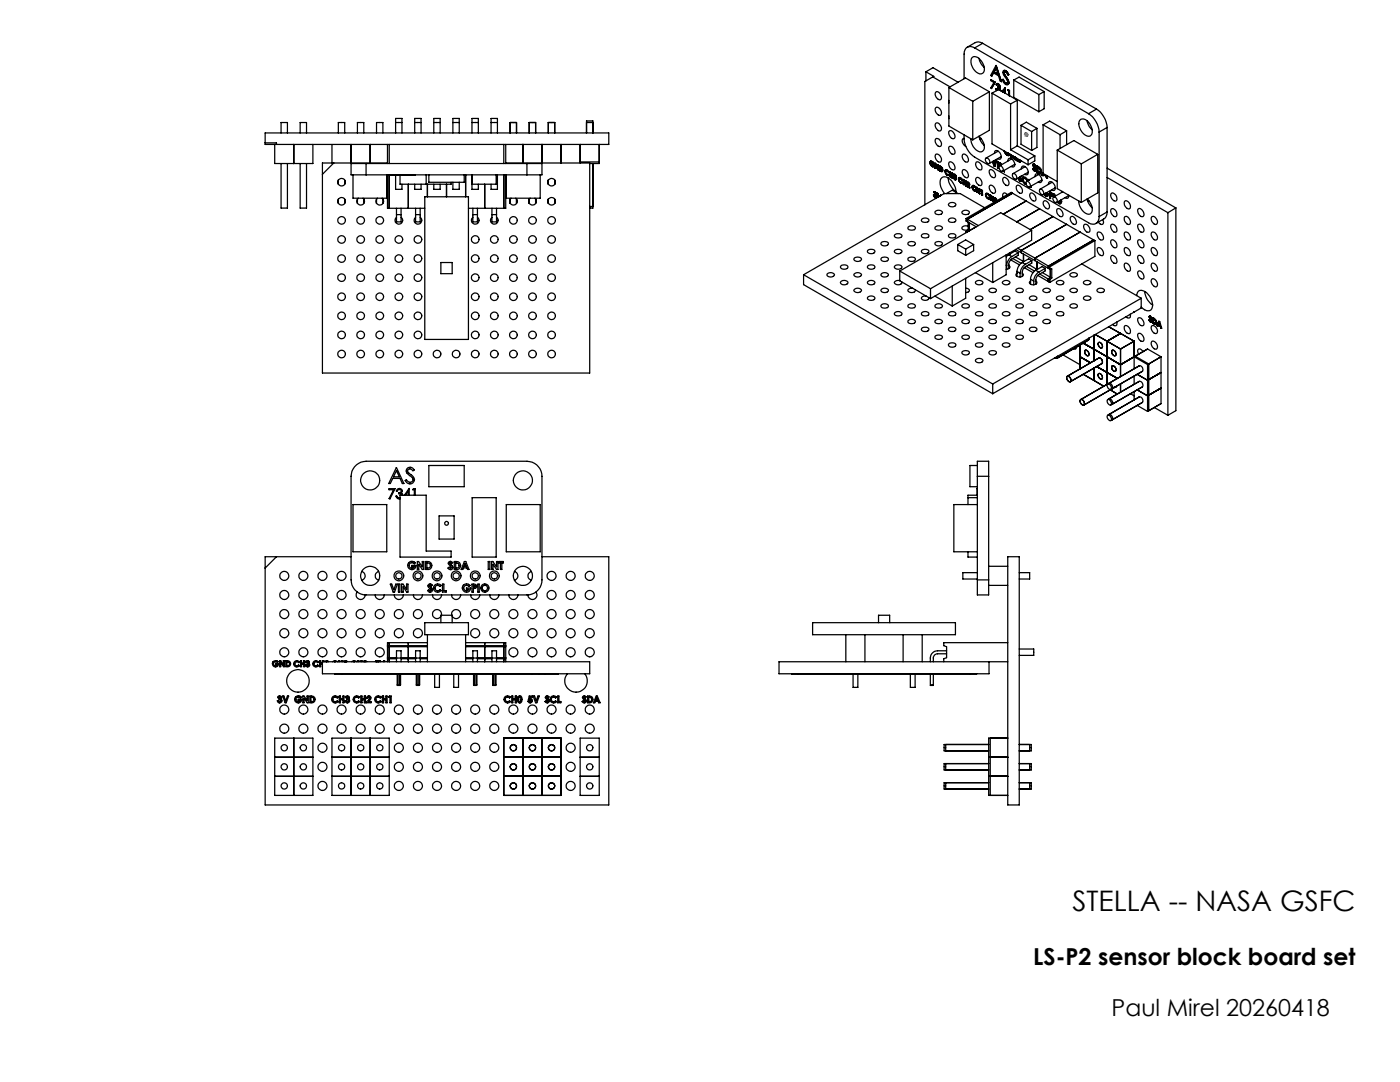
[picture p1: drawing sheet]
<svg xmlns="http://www.w3.org/2000/svg" width="279mm" height="216mm" viewBox="0 0 279 216" stroke-linecap="round" stroke-linejoin="round" font-family="sans-serif">
<defs><g id="words">
<text font-size="5.6" x="214" y="181.8">STELLA -- NASA GSFC</text>
<g font-size="4.7">
<text x="206.2" y="192.6">LS-P2 sensor block board set</text>
<text x="221.8" y="202.7">Paul Mirel 20260418</text>
</g>
</g></defs>
<g fill="none" stroke="#000" stroke-width=".25">
<path d="M184.8 14.3l1.4-.8 5 2.9M184.8 14.3l1.6 .9-.2 .1M184.8 14.3v1.9M186.2 15.3l3.4 2M186.2 15.3l-1.6 1v24.6M186.8 18.4a.95 .95 0 0 1 .9 .4 .95 .95 0 0 1 0 1.1 1.07 1.07 0 0 1-.9-1.5zM189.4 17.5l3.3-1.9 4.7 2.7M189.4 17.5l4.7 2.7M189.4 17.5v7.7l4.7 2.7M194 11.5a1.34 1.34 0 0 1 1.8 .6l.3 .4a1.59 1.59 0 0 1 0 2.1 1.7 1.7 0 0 1-2.1-1.3 1.82 1.82 0 0 1 0-1.8zM194.5 9.6a1.3 1.3 0 0 0-1.5-.2 1.3 1.3 0 0 0-.6 1.4v4.9M194.5 9.6l22.7 13.1"/>
<path d="M195.4 11.6l.3 1 .7 .9M196.1 8.6a1.44 1.44 0 0 0-1.5-.1l-1.6 .9M196.1 8.6l-1.6 1M196.1 8.6l22.7 13.2M197.4 18.3v7.7l-3.3 1.9M197.4 18.3l-3.3 1.9M197.7 15.9l.9 .5M197.7 15.9v.2l.7 .4-.7 1 .2 .2M197.9 17.6v.1M197.9 15.2l.4-.7 1 .6 .3 1.1 .2 .1M197.9 15.2h.1M198 18.6l3.7 2.1"/>
<path d="M198 18.6v10.1l7.2 4.2M198.3 14.6l-.4 .6M198.4 14.4l.8 .4M198.6 16.4l-.7 1.3M198.6 16.4l-.7 1.2M198.6 16.4h.1M198.7 17.7l.2 .4M198.7 17.7h.2M198.8 13.1l-1.1 2 .2 .1M198.8 13.1l1 3.2M198.8 13.6l.4 1.2-.8-.4zM198.8 13.1h.1"/>
<path d="M198.9 17.7l.1 .3M198.9 17.7h.1M198.9 16.7h.3M198.9 17a.37 .37 0 0 1 .4 0 .37 .37 0 0 1 .1 .4h-.3M199 18h.1M199 16.8l-.1 .2M199.1 17.4v.1l.6 .6M199.1 17.4h.1M199.1 17.4h.4M199.2 16.7l-.4 .1 .1 .2M199.2 16.7l.4 .7M199.2 16.7h.1"/>
<path d="M199.4 17.6l.2 .3M199.5 17.6l.1 .2M199.5 18l-.2-.1-1.3 .7M199.6 17.8l.1 .3M199.6 17.4l-.1 .2M199.6 17.9l.1 .2M199.6 17.8v.1M199.6 17.4h.1M199.7 18.1l.3 .1M199.7 18.1h.1M200.1 18.3h.1M200.1 18.3l.4 .2"/>
<path d="M200.2 15.9l.5 .7M200.2 14.2l.1 .7 .8 1.3-.1 .4h-.3M200.2 15.9h-.2a1.31 1.31 0 0 0 1.1 1M200.2 15.8l.5 .8M200.2 15.8l-.2 .1M200.2 15.8v.1M200.3 14.1h.4M200.3 14.5l.3-.2 .5 .7 .2-.1M200.3 14.5l.2 .5M200.4 14.5l.1 .4M200.4 14.5h-.1M200.5 14.3l-.1 .2"/>
<path d="M200.5 15l.3 .4M200.5 17.9l.1 .7M200.5 17.9l-.4 .4M200.5 14.9l.3 .4M200.5 14.9v.1M200.6 17.5l-.7 .7 .2 .1M200.6 17.5v1.1M200.6 17.5h.1M200.6 18.6l.7 .4M200.6 18.6h.1M200.7 14.1l.6 .8M200.7 16.6h.1"/>
<path d="M200.7 16.6h.4M200.7 14.1h.1M200.8 15.4l.5 1.1M200.8 15.3l.6 1.2M200.8 15.3v.1M201.2 17.9l-.1 .1 .2 .2v.8M201.2 17.9l.3 .2M201.2 17.9l.2 .2M201.3 19l.1 .1M201.3 16.5l-.1 .4M201.3 16.5h.1M201.4 16.5l-.2 .3"/>
<path d="M201.4 18.1h.1M201.4 18.1v1M201.5 19.1l1.5 .9M201.5 18.1v1M201.5 19.1h-.1M202.3 16l1.1-.6 5 2.9M202.3 16l5 2.9M202.3 16v3.4l5 2.9M207.3 18.9v3.4M208.4 18.3v3.4l-1.1 .6M208.4 18.3l-1.1 .6M52.9 26.5h68.6v2.3h-68.6z"/>
<path d="M52.9 28.5h2.3v.3M54.8 28.8v3.8h7.6v-3.8M56.1 26.5v-2.1h1.3v2.1M56.1 32.6v8.9h1.3v-8.9M58.6 28.8v3.8M59.9 26.5v-2.1h1.3v2.1M59.9 32.6v8.9h1.3v-8.9M66.3 28.8v3.7M66.6 32.5l-2.3 2.3M67.5 26.5v-2.1h1.3v2.1M67.5 35.9v.9M67.5 39.7v.9"/>
<path d="M68.8 35.9v.9M68.8 39.7v.9M70.1 28.8v3.7M70.4 34.9v4.6h6.8v-4.6M71.3 26.5v-2.1h1.3v2.1M71.3 39.7v.9M71.5 39.5a.77 .77 0 0 0-.1 1.2 .77 .77 0 0 0 1.2 0 .77 .77 0 0 0-.1-1.2M72.6 39.7v.9M73.1 32.6h-3v2.3h3M73.1 32.6h32.1M73.1 32.6v2.3M73.1 34.9h32.1"/>
<path d="M73.9 28.8v3.7M75.1 26.5v-2.1h1.3v2.1M75.1 39.7v.9M75.3 39.5a.77 .77 0 0 0-.1 1.2 .77 .77 0 0 0 1.2 0 .77 .77 0 0 0-.1-1.2M76.4 39.7v.9M77.3 28.8v3.8M77.3 34.9v6.7h7.5M77.3 32.5h-13v41.9h53.4v-41.9h-16.8M77.6 34.9h3M77.7 28.8v3.8M77.7 34.9v6.7M79 26.5v-2.9h1.2v2.9"/>
<path d="M79 24.4h1.2M79 34.9v2.9h1.2v-1M79.1 34.9h.1M79.8 34.9v1.9h10.2v-.4M80.7 34.9h.4M80.9 34.9h.1M81.1 34.9h.7M81.1 34.9h.1M81.5 36.8v4.8M81.8 34.9h.1M82.7 34.9h-.9M82.7 34.9h.1"/>
<path d="M82.8 26.5v-2.9h1.2v2.9M82.8 24.4h1.2M82.8 36.8v1h1.2v-1M82.9 34.9h-.1M84.8 39.3h8.7v28.4h-8.7zM85.1 34.9v1.9M85.3 36.8v2.5M85.6 34.9v1.5h7v-1.5M86.6 26.5v-2.9h1.2v2.9M86.6 24.4h1.2M86.6 36.8v1h1.2v-1M89.1 36.8v2.5"/>
<path d="M90.4 26.5v-2.9h1.3v2.9M90.4 24.4h1.3M90.4 36.4v1.4h1.3v-1.4M92.9 34.9v4.4M94.2 26.5v-2.9h1.3v2.9M94.2 24.4h1.3M94.2 34.9v2.9h1.3v-1M94.2 34.9v1.9h4.8v-1.9M96.7 36.8v4.8M98 26.5v-2.9h1.3v2.9M98 24.4h1.3M99.3 34.9v2.9h-1.3v-1"/>
<path d="M100.5 28.8v3.8M100.5 34.9v6.7M100.9 28.8v3.8M100.9 34.9v6.7h-7.4M101 34.9v4.6h6.8v-4.6M101.8 24.4h1.3M101.8 24.4v2.1M101.8 39.7v.9M102 39.5a.77 .77 0 0 0-.1 1.2 .77 .77 0 0 0 1.1 0 .77 .77 0 0 0-.1-1.2M103.1 24.4v2.1M103.1 39.7v.9M104.4 28.8v3.7"/>
<path d="M105.2 32.6h3v2.3h-3M105.2 32.6v2.3M105.6 24.4h1.3M105.6 24.4v2.1M105.6 39.7v.9M105.8 39.5a.77 .77 0 0 0-.1 1.2 .77 .77 0 0 0 1.1 0 .77 .77 0 0 0 0-1.2M106.9 24.4v2.1M106.9 39.7v.9M108.2 28.8v3.7M109.4 24.4h1.3M109.4 24.4v2.1M109.4 35.9v.9"/>
<path d="M109.4 39.7v.9M110.7 24.4v2.1M110.7 35.9v.9M110.7 39.7v.9M112 28.8v3.7M115.8 32.5v-3.7v3.5h3.8v-3.5v3.8h-1.9M117.1 24.4h1.2M117.1 26.5v-2.4h1.2v2.4M185.6 32.5l.1 .3 .4 .4M185.6 32.4l.1 .4 .4 .4M185.6 32.4v.1M185.7 32.2l.5 .1 .2 .3h-.1"/>
<path d="M185.7 32.2l-.1 .3M185.7 32.2l-.1 .2M185.7 32.2h.1M185.8 32.3h.3M186 32.4l-.1-.1a.4 .4 0 0 0-.1 .5 .4 .4 0 0 0 .5 .2M186 32.4l.3 .2M186.1 32.9v-.2l.4 .2-.2 .4-.2-.1M186.1 32.3l.2 .3M186.1 33.2h.3M186.1 33.2h.1M186.1 32.9h.1M186.1 32.9l.2 .1"/>
<path d="M186.1 32.3l-.1 .1M186.3 33h.1M186.3 38.9l.3 .3h.2M186.3 38.9l.3 .5M186.3 33l-.1 .1M186.3 32.6h.1M186.3 38.4l.2 .1M186.3 38.4h.1M186.4 38.2a.39 .39 0 0 1 .4 .2 .39 .39 0 0 1 0 .4M186.4 38.2l-.1 .2M186.4 38.2h.1M186.5 38.5h.1"/>
<path d="M186.5 38.8l.3 .4M186.5 38.8h.1M186.6 38.5h-.1M186.6 38.5l.1 .1M186.6 39.4h.3M186.6 38.5h.1M186.6 39.4h.1M186.7 38.6l-.2 .1v.1M186.7 38.6v.1M186.7 38.6h.1M186.8 21.5a.95 .95 0 0 1 .9 .4 .95 .95 0 0 1 0 1.1 1.07 1.07 0 0 1-.9-1.5zM186.8 24.6a.94 .94 0 0 1 1.1 1.2l-.2 .3a1.07 1.07 0 0 1-.9-1.5z"/>
<path d="M186.8 27.7a.97 .97 0 0 1 .9 .5 .97 .97 0 0 1 0 1 1.07 1.07 0 0 1-.9-1.5zM186.8 30.8a.99 .99 0 0 1 .9 .5 .99 .99 0 0 1 0 1 1.09 1.09 0 0 1-.9-1.5zM186.8 38.9l.1 .4-.1 .2-.2-.1M186.8 33h.1M186.8 38.9h.1M186.8 33v.6l-.2-.1v-.9l.5 .9v-.7l.2 .1v1l-.2-.1M186.8 33l.3 .8M186.8 39.2h.1M186.8 39.2h-.1M186.8 38.8h.1M187 38.6l.3 .7-.3-.8 .2 .1 .2 .7M187.1 33.8h.1"/>
<path d="M187.1 33.8l.2 .1M187.5 34v-.9l.6 .4 .1 .4-.1 .3M187.5 34h.1M187.5 34l.2 .1M187.6 33.3h.1M187.7 34.1l.3 .2M187.7 34.1h.1M187.7 33.3l.2 .2M187.7 33.3l-.1 .6 .4 .1v-.1M187.7 38.9l-.1 .2M187.8 39l-.1-.1-.1 .2M187.9 33.5l.1 .4"/>
<path d="M187.9 33.5h.1M188 33.9h.1M188 33.9l-.1 .1M188.6 34.2l.4 .8M188.6 34.2l.1 .4 .4 .4M188.6 34.2h.1M188.6 34v.2M188.8 33.9l.5 .2 .1 .2-.1 .1M188.8 34.1h.3M188.8 38.6l1.2-.6 1.2 .6M189 35h.4M189 34.1l-.1-.1a.43 .43 0 0 0-.1 .6 .43 .43 0 0 0 .5 .2l.1 .2"/>
<path d="M189 34.1l.3 .3M189 35h.1M189.1 34.1l.2 .3M189.1 35h.3M189.1 34.1h-.1M189.2 35.5a3.5 3.5 0 0 0 1.6 2.7M189.3 34.4h.1M189.4 23.1v.6M189.4 20v.6M189.4 26.1a.97 .97 0 0 1 1.2 1.2 .4 .4 0 0 1-.2 .4 .4 .4 0 0 1-.4-.1l-.5-.4a.93 .93 0 0 1-.1-1.1zM189.4 29.2a.99 .99 0 0 1 1 .5 .99 .99 0 0 1 0 1.1 1.11 1.11 0 0 1-1-1.6zM189.4 32.3a1.01 1.01 0 0 1 1 .5 1.01 1.01 0 0 1 0 1.1 1.13 1.13 0 0 1-1-1.6z"/>
<path d="M189.7 34.9l.3 .2M189.7 34.9v.4l-.2-.1v-.9h.2v.4l.3 .2M190 34.9h.1M190 35.1h.1M190 35.5h.1M190 34.9v-.4l.1 .1v1l-.1-.1M190 35.1v.4M190.3 34.9l.3 .1M190.3 34.9h.1M190.3 34.9l.2 .1M190.4 34.8a.39 .39 0 0 1 .3 .5h.1M190.4 34.8l-.1 .1"/>
<path d="M190.4 34.8h.1M190.5 35h.1M190.5 35.3l.2 .3M190.5 35.3h.1M190.5 35.1v.2M190.6 35l.1 .1M190.6 35.8h.2M190.6 35h.1M190.6 35.8h.1M190.7 35.1l-.2 .1M190.7 35.1l-.1 .1M190.7 35.1h.1"/>
<path d="M190.7 35.6l-.1 .1-.3-.4 .3 .5M190.7 35.3l.2 .4-.2 .2-.1-.1M190.7 35.6v.1M190.7 35.3h.1M190.7 35.6h.1M190.8 38.4a3.2 3.2 0 0 0-2.3-3.1 1.08 1.08 0 0 0-.9 1.5l.4 .9 .6 .9M191.3 35.7l.1 .4 .3 .4M191.3 35.7h.1M191.3 35.6v.1M191.3 35.5v.2M191.4 35.5h.3l.4 .4h-.1M191.5 35.4l-.1 .1"/>
<path d="M191.5 35.7h.2M191.7 35.7l-.1-.1a.41 .41 0 0 0-.1 .5 .41 .41 0 0 0 .5 .2l.1 .2h-.4M191.7 35.7l.3 .2M191.7 36.5h.4M191.7 35.7h.1M191.7 36.5h.1M192 35.9h.1M192.1 35.9h-.1M192.2 30.8a.99 .99 0 0 1 .9 .5 .99 .99 0 0 1 0 1 1.09 1.09 0 0 1-.9-1.5zM192.2 33.9a.99 .99 0 0 1 .9 .5 .99 .99 0 0 1 0 1.1 1.09 1.09 0 0 1-.9-1.6zM192.3 36.8h.1M192.4 27.6l-.2 .1a1.13 1.13 0 0 0 .6 1.5"/>
<path d="M192.4 36.4h.1M192.4 26.9a4.8 4.8 0 0 0 2.1 4.5l22.7 13a1.3 1.3 0 0 0 1.5 .2 1.3 1.3 0 0 0 .7-1.4M192.4 36.4v.5l-.1-.1M192.4 36.4l.3 .2M192.7 36.4l-.3-.1v-.4l-.1-.1v1M192.7 36.4v-.3l.2 .1v.9l-.2-.1M192.7 36.6v.4M192.7 36.6h.1M192.7 37h.1M192.7 37l.2 .1M192.7 36.1v.3M193 37.1h.1"/>
<path d="M193 37.1v.1M193 36.5v-.1a.39 .39 0 0 1 .5 .3 .39 .39 0 0 1-.2 .5l.2 .2v.1l-.5-.3M193 36.5l.1 .2 .2-.2M193 36.5h.1M193.1 36.3l-.1 .2M193.2 36.5h.1M193.2 36.9h.1M193.2 36.9l-.2 .2M193.3 36.5l.1 .2M193.3 36.5h.1M193.4 36.7l-.2 .2M193.4 36.7h.1"/>
<path d="M193.7 27.7a2.6 2.6 0 0 0 2.1 2.6 1.18 1.18 0 0 0 .5-1.8l-.5-.8-.4-.5 .3 1 .7 .8M194 37.3l.4 .8M194 37.3h.1M194 37.1v.2M194.1 20.2v7.7M194.2 37l.5 .2 .1 .2-.1 .1M194.2 37.2h.3M194.4 38.1h.4M194.4 37.2h-.1a.41 .41 0 0 0-.1 .5 .41 .41 0 0 0 .5 .2l.1 .2M194.4 37.2l.3 .3M194.4 37.2h.1M194.4 38.1h.1"/>
<path d="M194.5 38.1h.3M194.7 37.5h.1M194.8 32.3a1.01 1.01 0 0 1 1 .5 1.01 1.01 0 0 1 0 1.1 1.09 1.09 0 0 1-1-1.6zM194.8 35.5a.98 .98 0 0 1 1 .4 .98 .98 0 0 1 0 1.1 1.07 1.07 0 0 1-1-1.5zM194.9 38.3h.1M195.1 38v.4l-.2-.1M195.1 38l.3 .2M195.4 38h.1M195.4 38.2h.1M195.4 38.6h.1M195.4 38l-.3-.2v-.3l-.2-.1v.9M195.4 38v-.4l.1 .1v1l-.1-.1"/>
<path d="M195.4 38.2v.4M195.4 38.6l.1 .1M195.8 38h.1M195.8 38l.1 .1v.8M195.8 38v-.1l.3 .1v1l-.2-.1M195.8 38l.1 .1M195.8 27.7h-.3M195.9 38.9h.1M196.7 31.6l.1-.1a.72 .72 0 0 1 .6 1.1h-.3l-.3-.3zM196.7 38.8l.2 .7 .2 .1M196.7 38.8v-.1v.1M196.7 38.8h.1"/>
<path d="M196.7 38.8l.1 .4 .3 .4M196.8 38.6a.57 .57 0 0 1 .7 .4l-.1 .1M196.8 38.6h.1M196.9 38.8h.2M197.1 38.8l-.1-.1a.41 .41 0 0 0-.1 .5 .41 .41 0 0 0 .5 .2l.1 .3-.4-.1M197.1 38.8l.3 .3M197.1 38.8h.1M197.1 39.6h.1M197.4 39.1h.1M197.5 33.9a1.01 1.01 0 0 1 1 .5 1.01 1.01 0 0 1 0 1.1 1.13 1.13 0 0 1-1-1.6zM197.5 37a.98 .98 0 0 1 1 .5 .98 .98 0 0 1 0 1.1 1.11 1.11 0 0 1-1-1.6zM197.5 39l-.1 .1"/>
<path d="M197.7 39.9h.1M197.7 39.9l.1 .1M197.8 39.5h.1M197.8 39.5v.5l-.1-.1M197.8 39.5l.3 .2M198.1 39.5h.1M198.1 39.7h.1M198.1 39.5l-.3-.1v-.4l-.1-.1v1M198.1 39.5v-.3l.2 .1v1l-.2-.2M198.1 39.7v.4M198.1 32.2l.2 .9M198.3 32.1l.1 .6"/>
<path d="M198.3 33.1h.1M198.4 39.8l.1 .5-.1-.5M198.4 39.8h.1M198.4 39.5v.3M198.4 39.5h.1M198.4 32.7h.1M198.4 32.7l.3-.7 .2 .1-.4 1.1-.2-.1M198.5 30.6l.1-.5a1.09 1.09 0 0 1 1.1 1.6h-.6M198.5 39.5l.4 .2v.3M198.6 39.7h.1M198.6 39.7v.6M198.6 39.7l.2 .4"/>
<path d="M198.7 39.7l.1 .4M199.1 33.5l.2 .1M199.1 33.5v-1.3l.2 .1v1.3M199.1 33.5h.1M199.1 32.2v1.3M199.2 30.2l-2.4 1.3M199.4 33.2l.1-.1a.72 .72 0 0 1 .6 1.1l-.3-.1-.3-.3zM199.8 31.2l-2.4 1.4M199.8 32.9l-.2-.4v.6M200.2 35.5a.95 .95 0 0 1 1 .4 .95 .95 0 0 1 0 1.1 1.07 1.07 0 0 1-1-1.5zM200.2 34.1l.1 .1M200.3 34.2h.1"/>
<path d="M200.4 30.1l.3 .7 .3 .2M200.4 34v.3l-.1-.1M200.6 30.2l.5 .6 .2-.1M201 31h.4M201 31h.1M201 30.5h.1M201 30.4v.1M201 30.5l.3 .2M201 38.8a.51 .51 0 0 0-.4-.3 .51 .51 0 0 0-.5 .3l.1 .5M201.2 32.1l.1-.5a1.09 1.09 0 0 1 1.1 1.7l-.6-.1M201.3 30.7l-.1 .1M201.3 30.7h.1"/>
<path d="M201.5 30.8l-.1 .2M201.7 20.7v9.2M201.7 29.9l3.5 2M201.8 31.4h.1M201.8 30.9v.5M201.9 31.7l-2.4 1.4M202 31v.5l-.2-.1M202.1 34.7a.64 .64 0 0 1 .7 .3 .64 .64 0 0 1 0 .7h-.3l-.3-.3zM202.1 38.6l-9 5.1M202.1 38.6l2.7 1.5M202.1 38.6l-.3-.2-9 5.2M202.2 31.2l.3 .6"/>
<path d="M202.4 31.3h.1M202.5 31.3h.1M202.5 31.8h.1M202.5 32.8l-2.4 1.4M202.6 31.4v.5l-.1-.1M202.9 37a.98 .98 0 0 1 1 .5 .98 .98 0 0 1 0 1.1 1.07 1.07 0 0 1-1-1.6zM202.9 32h.1M202.9 32l.3 .2M202.9 31.6v.4M203 29.1l3.5 2M203 20v9.1M203 20l-1.3 .7"/>
<path d="M203 29.1l-1.3 .8M203.1 31.7v.2l.3 .2 .2-.1h-.1M203.2 32.2l.4 .1M203.2 32.2h.1M203.4 35.4l.2 .1M203.6 35.5l.1 .3M203.6 36.1h.2M203.6 35.5h.1M203.6 36.1h.1M203.6 35.3l.3 .6-.1 .3-.2-.1M203.7 35.8l-.5-.2 .4 .5M203.7 35.8v.1"/>
<path d="M203.7 35.8h.1M203.7 35.2h.1M203.8 32.1l-.1 .2M203.8 25l1-.6 2.1 1.2M203.8 25l2.1 1.2M203.8 25v3.8l2.1 1.2M203.8 33.7l.2-.5a1.06 1.06 0 0 1 1.2 1.2M203.9 35.1l-.2 .1M204 35.7a1.12 1.12 0 0 0 .6 1M204 35.7h.1M204.1 35.5l-.1 .2M204.2 35.3h.1a.89 .89 0 0 1 .8 .6l-.1 .1"/>
<path d="M204.2 35.3h.1M204.3 35.6a.67 .67 0 0 0 .5 .9M204.4 35.6h.2M204.6 33.3l-2.4 1.3M204.6 35.6l.4 .4M204.6 35.6h.1M204.6 36.7h.1M204.6 36.7l.2 .1M204.6 26.5a.33 .33 0 0 1 .5 .3 .33 .33 0 0 1-.3 .4l-.3-.5zM204.9 36.2a.74 .74 0 0 1 .6 1.1 .72 .72 0 0 1-.6-1.1zM205 36h.1M205.2 31.9v1"/>
<path d="M205.2 34.4v.3a.46 .46 0 0 1-.7 .1M205.2 34.4l-2.4 1.3M205.5 35.9l-.2-.1v.1M205.6 38.6a.96 .96 0 0 1 1.2 1.2l-.2 .3a1.07 1.07 0 0 1-1-1.5zM205.8 37.1v.3l-.2-.1M205.9 26.2v3.8M206.1 32.9l.2-.2 .1 .2 .2 .5M206.1 32.9l.1-.2h.2l.3 .4-.1 .1M206.1 32.9l.3 .6M206.1 32.9h.1M206.3 32.9l.1 .1M206.4 33.5l.2 .3"/>
<path d="M206.4 33l-.1 .1a.97 .97 0 0 1 .4 1h-.3M206.4 33l.2 .2M206.4 33h.1M206.4 33.5h.1M206.4 34.1h.3M206.4 34.1h.1M206.5 31.1v1l-1.3 .8M206.5 31.1l-1.3 .8M206.6 33.8h-.2l-.1-.2h-.2l.3 .5M206.6 35.2l.1-.5a1.09 1.09 0 0 1 1.1 1.7l-.6-.1M206.6 33.8l-.1 .1M206.6 33.8h.1"/>
<path d="M206.6 33.2h.1M206.9 25.6v3.8l-1 .6M206.9 25.6l-1 .6M207 34.4v-1.3a1.02 1.02 0 0 1 .6 1.6l-.4-.2M207 34.4h.1M207 34.4l.2 .1M207.2 33.4v.9l.4 .1v-.3M207.2 33.4h.1M207.2 33.4l.1 .1M207.2 34.5h.1M207.3 33.5l.2 .3M207.3 33.5h.1"/>
<path d="M207.3 34.8l-2.4 1.4M207.5 33.8l.1 .3M207.5 33.8h.1M207.6 37.7a.74 .74 0 0 1 .6 1.1 .72 .72 0 0 1-.6-1.1zM207.6 34.1l-.1 .3M207.6 34.1h.1M207.9 35.9l-2.4 1.4M208 35h.1M208.2 34.5l-.2 .5M208.2 24.9l1.3-.7 3.4 1.9M208.2 24.9l3.4 2M208.2 24.9v9.7l2.8 1.6"/>
<path d="M208.2 34.9h.1M208.2 34.9v.2l-.2-.1M208.2 34.9l.5 .2M208.4 38.8l.3 .3M208.5 38.7l.3 .2 .2-.1M208.7 39.1l.4 .1M208.7 39.1h.1M208.7 38.6h.1M208.7 38.6l.3 .2M208.7 35.1h.1M208.7 35.1l.1 .4M208.8 38.5l.5 .2-.2 .4"/>
<path d="M208.8 35.5h.1M208.9 35l.2 .6-.3-.1M209 38.8l-.1 .1M209 38.8h.1M209.2 36.8l.2-.5a1.13 1.13 0 0 1 1.1 1.7l-.6-.1M209.5 39.5h.1M209.7 39.1l.2 .1M209.7 38.6v.2h.2M209.7 38.6h.1M209.7 39.1h.1M209.7 39.1v.5l-.2-.1M209.7 38.6l.2 .1"/>
<path d="M209.9 38.7v.1M209.9 38.7h.1M209.9 39.2a.43 .43 0 0 0 .2-.5 .43 .43 0 0 0-.4-.4l-.2-.1v1.3M209.9 39.2h.1M209.9 38.8v.1M209.9 38.8h.1M210 36.4l-2.4 1.3M210.1 39.1l-.2 .1M210.3 39.3a.71 .71 0 0 1 .6 1.1 .71 .71 0 0 1-.6-1.1zM210.5 39.2v-.4l-.2-.1v.6M210.6 37.5l-2.4 1.3M211 30l3.3-2 4.8 2.8"/>
<path d="M211 30l4.8 2.7M211 30v7.6l4.8 2.8M211.6 26.9v2.7M211.6 40l.1 .1M211.8 39.9l.1 .4-.2 .3M211.9 38.2v.1M212.1 38.3l-1.8 1M212.9 26.1v2.8M212.9 26.1l-1.3 .8M213.3 38.9l-.2 .6-.6-.1M213.3 39l-2.4 1.4M215.5 24a1.13 1.13 0 0 1 1.7 .4l.5 .8a1.26 1.26 0 0 1-.5 2 2.56 2.56 0 0 1-1.7-3.2z"/>
<path d="M215.8 32.7v7.7M216.9 24.1l.1 .3a2.7 2.7 0 0 0 1 1.5M217 39.7l.4 1.1 .6 .7M217 39.7a2.34 2.34 0 0 1 .7 2.8 1.28 1.28 0 0 1-1.8-.6l-.4-.8-.2-1M217.2 22.7a4.8 4.8 0 0 1 2.2 3.7M218.8 21.8a4.8 4.8 0 0 1 2.1 3.6M218.8 21.8l-1.6 .9M219.1 30.8v7.7l-3.3 1.9M219.1 30.8l-3.3 1.9M219.4 26.4v16.8M220.9 35.4l12.2 7M220.9 33.5l13.8 8"/>
<path d="M220.9 25.4v16.9M220.9 25.4l-1.5 1M221.8 38.6a.95 .95 0 0 1 1 .4 .95 .95 0 0 1-.1 1.1 1.07 1.07 0 0 1-.9-1.5zM79.1 42.8v1.5h.9v-1.5M79.1 43.4a.77 .77 0 0 0-.1 1.1 .77 .77 0 0 0 1.2 0 .77 .77 0 0 0-.2-1.1M79.1 41.6v1.2M79.1 42.8h.9M80 41.6v1.2M82.9 42.8v1.5h1v-1.5M82.9 43.4a.77 .77 0 0 0-.1 1.1 .77 .77 0 0 0 1.2 0 .77 .77 0 0 0-.1-1.1M82.9 41.6v1.2M82.9 42.8h1"/>
<path d="M83.9 41.6v1.2M88 52.4h2.2v2.2h-2.2zM94.4 42.8v1.5h.9v-1.5M94.4 43.4a.77 .77 0 0 0-.1 1.1 .77 .77 0 0 0 1.1 0 .77 .77 0 0 0-.1-1.1M94.4 41.6v1.2M94.4 42.8h.9M95.3 41.6v1.2M98.2 42.8v1.5h.9v-1.5M98.2 43.4a.77 .77 0 0 0-.1 1.1 .77 .77 0 0 0 1.1 0 .77 .77 0 0 0-.1-1.1M98.2 41.6v1.2M98.2 42.8h.9M99.1 41.6v1.2"/>
<path d="M117.7 41.2h.6v-8.6v8.9h-.6M160.4 54.8v2l37.7 21.8M160.4 54.8l37.7 21.8M165.1 54.7l.7-.3 .5 .1 .2 .3a.86 .86 0 0 1-1.5 0zM167.8 56.2l.7-.2 .5 .1 .2 .3a.86 .86 0 0 1-1.5 0zM167.9 53l.6-.2a.54 .54 0 0 1 .7 .6l-.7 .3a.67 .67 0 0 1-.8-.4zM170.5 57.8l.7-.3a.57 .57 0 0 1 .7 .6l-.5 .2h-.5l-.4-.2zM170.5 54.7l.7-.3 .5 .1 .2 .3a.89 .89 0 0 1-1.5 0zM170.5 51.5l.7-.2a.54 .54 0 0 1 .7 .6l-.7 .3a.58 .58 0 0 1-.7-.7zM173.1 59.3l.7-.2a.67 .67 0 0 1 .8 .4 .89 .89 0 0 1-1.5 0zM173.1 56.2l.7-.2a.7 .7 0 0 1 .8 .4 .86 .86 0 0 1-1.5 0zM173.1 53.1l.7-.3a.62 .62 0 0 1 .8 .5 .86 .86 0 0 1-1.5 0z"/>
<path d="M173.1 50l.7-.3a.62 .62 0 0 1 .8 .5 .86 .86 0 0 1-1.5 0zM175.9 57.8l.7-.3a.57 .57 0 0 1 .7 .6l-.7 .3a.7 .7 0 0 1-.8-.4zM175.9 54.7l.7-.3 .5 .1 .2 .3a.86 .86 0 0 1-1.5 0zM175.9 51.5l.7-.2a.54 .54 0 0 1 .7 .6l-.7 .3a.67 .67 0 0 1-.8-.5zM175.9 48.4l.7-.2a.54 .54 0 0 1 .7 .6l-.7 .3a.67 .67 0 0 1-.8-.5zM178.5 59.3l.7-.2a.57 .57 0 0 1 .8 .6l-.5 .2h-.5l-.5-.2zM178.5 50l.7-.3a.54 .54 0 0 1 .8 .6l-.8 .3a.58 .58 0 0 1-.7-.6zM178.5 46.9l.7-.3a.54 .54 0 0 1 .8 .6l-.8 .3a.54 .54 0 0 1-.7-.6zM178.7 53l.5-.2a.54 .54 0 0 1 .8 .6l-.8 .3a.57 .57 0 0 1-.7-.6zM179.6 56h-.6l-.5 .4a.82 .82 0 0 0 .8 .4 .82 .82 0 0 0 .7-.5M179.6 54.1l6.1 3.5M179.6 54.1v1.9l6.1 3.6"/>
<path d="M181.2 51.5l.7-.2a.62 .62 0 0 1 .8 .4 .86 .86 0 0 1-1.5 0zM181.2 48.4l.7-.2a.62 .62 0 0 1 .8 .4 .86 .86 0 0 1-1.5 0zM181.2 45.3l.7-.3a.67 .67 0 0 1 .8 .5 .89 .89 0 0 1-1.5 0zM182.2 57.5h-.3a.57 .57 0 0 0-.7 .6 .81 .81 0 0 0 .8 .3 .81 .81 0 0 0 .7-.6M184.1 49.8l.5-.1a.54 .54 0 0 1 .7 .6l-.7 .3a.55 .55 0 0 1-.7-.6zM184.1 46.7l.5-.1a.54 .54 0 0 1 .7 .6l-.7 .3a.52 .52 0 0 1-.5-.1 .52 .52 0 0 1-.2-.5zM184.1 43.6l.5-.1a.58 .58 0 0 1 .7 .6l-.7 .3a.52 .52 0 0 1-.5-.1 .52 .52 0 0 1-.2-.5zM184.9 59.1h-.3a.54 .54 0 0 0-.7 .6l.5 .2h.5l.4-.2v-.3M185.7 57.6v2M186.6 59.1l3.4 2M186.6 48.4l.7-.2a.54 .54 0 0 1 .7 .6l-.7 .3a.58 .58 0 0 1-.7-.7zM186.6 45.3l.7-.3a.58 .58 0 0 1 .7 .7l-.7 .2a.54 .54 0 0 1-.7-.6z"/>
<path d="M186.6 42.2l.7-.3a.57 .57 0 0 1 .7 .6l-.7 .3a.54 .54 0 0 1-.7-.6zM189.5 46.7l.5-.1a.51 .51 0 0 1 .7 .6l-.7 .3a.62 .62 0 0 1-.7-.4zM189.5 43.6l.5-.1a.54 .54 0 0 1 .7 .6l-.7 .3a.62 .62 0 0 1-.7-.4zM189.5 40.5l.5-.1a.53 .53 0 0 1 .7 .6l-.7 .3a.7 .7 0 0 1-.7-.4zM190 57.1v4M191.1 48.8v1.2l1.6 .9M191.1 48.8l1.6-.9 1.6 .9M191.1 48.8l1.6 .9M192 42.2l.7-.3a.57 .57 0 0 1 .7 .6l-.7 .3a.54 .54 0 0 1-.7-.6zM192.7 57.5a.57 .57 0 0 1 .7 .6l-.7 .3M192.7 49.7v1.2M192.7 55.5v4l-2.7 1.6"/>
<path d="M192.8 43.6v.5l.3 .1M192.8 46.2v.2M192.8 43.6l.3 .1M193.1 44.2l1.7 1.1M193.1 43.7l2.2 1.3M193.1 43.7v.5M193.2 46.1l-.2 .2-.2-.1M193.2 45.2l-.5-.2a.58 .58 0 0 0-.7 .7l.4 .2h.7M193.2 45.8l.3 .2M193.2 44.3v1.5M193.2 45.8l-.4 .4M193.2 46.1l.1 .1"/>
<path d="M193.5 46h.1M193.5 44.4v1.6M193.5 46l-.1 .1M194.3 48.8v1.2l-1.6 .9M194.3 48.8l-1.6 .9M194.5 45.4l-1.3 .7M194.7 54.4l3.4 2M194.7 59.3l.7-.2a.67 .67 0 0 1 .8 .4 .89 .89 0 0 1-1.5 0zM194.7 56.2l.7-.2a.7 .7 0 0 1 .8 .4 .86 .86 0 0 1-1.5 0zM196.5 41.5l-4.9-2.9h-3.2l-28 16.2M197.4 57.8l.7-.3a.57 .57 0 0 1 .7 .6l-.7 .3a.7 .7 0 0 1-.8-.4zM198.1 40.1h.1"/>
<path d="M198.1 52.4v4M198.8 40.1h.1M200.1 59.3l.7-.2a.57 .57 0 0 1 .7 .6l-.4 .2h-.6l-.4-.2zM200.1 56.2l.7-.2 .5 .1 .3 .3a.89 .89 0 0 1-1.6 0zM200.8 50.9v3.9l-2.7 1.6M200.8 52.9l.1 .1M200.8 50.8l.3 .2M200.9 53v.7M201.3 50.8l-.5 .5M201.3 50.8l.6 .4M201.3 53.6l-.5 .1M201.3 53l.3 .3-.3 .3"/>
<path d="M201.4 50.6h.1M201.5 50.6l-.1 .1M201.5 50.4v.2M201.5 50.6l.1 .1M201.7 51.9l1.7 .9M201.9 51.2a2.45 2.45 0 0 0-1 1.8M202.1 51.6l1.7 .9M202.6 51.3l1.7 .9M202.7 49.8l1.1 .6M202.8 57.8l.7-.3a.67 .67 0 0 1 .8 .5 .89 .89 0 0 1-1.6 0zM203 54.5l-.3 .3a.86 .86 0 0 0 1.6 0l-.3-.3M203 54.2l.6 .3"/>
<path d="M203 54.2v.9M203.1 49.5l3.5 2M203.2 50.4v.5l-1.4 .9-.3 .3-.2 .5v1M203.2 50.4l-1.3 .8M203.2 50.4l-.6-.3-1.3 .7M203.6 54.5v.8M203.8 50.4l2.8 1.6M204 52.4a2.46 2.46 0 0 0-1 1.8M204 52.4l.6 .3M204.3 52.2l-.1 .1M204.3 50.7v1.5M204.3 52.2h.1"/>
<path d="M204.4 53.4l1.8 1M204.6 52.7a2.35 2.35 0 0 0-1 1.8M204.8 40.1l-4.6 2.6M204.8 40.1l5.3 3.1M204.8 53.1l1.6 1M205.4 52.8l1.5 1M205.6 59.2l.6-.1a.57 .57 0 0 1 .7 .6l-.7 .2a.7 .7 0 0 1-.8-.4zM205.7 56.1l-.3 .3a.88 .88 0 0 0 1.3 .3M205.7 55.7l.6 .4M205.7 55.7v1M205.9 46l-20.2 11.6M205.9 46v1.9l-20.2 11.7"/>
<path d="M205.9 46l-6.2-3.6-20.1 11.7M205.9 52v.5l-1.3 .7a1.29 1.29 0 0 0-.6 1.1v.8M205.9 52l-1.3 .7M205.9 52l-.6-.4-1.3 .8M206.3 56.1v.7M206.6 51.5l2.6 1.6M206.6 52l2.6 1.6M206.6 51.5v.5M206.7 53.9a2.19 2.19 0 0 0-1 1.8M206.7 53.9l.6 .4M206.7 56.1l.2 .3-.2 .3M206.9 53.8h.1"/>
<path d="M206.9 52.2v1.6M206.9 53.8l-.1 .1M207.1 55l2.1 1.2M207.3 54.3a2.19 2.19 0 0 0-1 1.8M207.5 41.7l-4.6 2.6M207.5 54.7l1.7 1M208 54.4l1.6 .9M208.2 57.8l.7-.3a.57 .57 0 0 1 .7 .6l-.4 .2h-.6l-.4-.2zM208.3 40.1a.95 .95 0 0 1 1 .5 .95 .95 0 0 1-.1 1.1 1.07 1.07 0 0 1-.9-1.6zM208.6 53.6v.4l-1.6 1.1-.3 .6v1M208.6 53.6l-1.3 .7M208.6 53.6l-.6-.4-1.3 .7"/>
<path d="M209.2 53.1v.5M209.2 55.7v.5M209.2 53.1l.3 .1M209.2 53.6l.3 .1M209.2 55.7l.3 .1M209.2 56.2l.3 .1M209.5 53.2v.5M209.5 55.8v.5M209.5 53.7h.4v1.8M209.6 55.3l-.4 .4M209.6 53.7v1.6M209.6 55.3l.3 .2"/>
<path d="M209.9 55.5l-.4 .3M210.1 43.2l2.8 1.6M210.1 43.2l-4.5 2.6M210.9 59.3l.7-.2a.67 .67 0 0 1 .7 .4 .89 .89 0 0 1-1.5 0zM210.9 56.2l.7-.2a.7 .7 0 0 1 .7 .4 .86 .86 0 0 1-1.5 0zM211 41.7a.97 .97 0 0 1 1.2 1.2 .4 .4 0 0 1-.3 .3 .4 .4 0 0 1-.4 0 1.12 1.12 0 0 1-.5-1.5zM211 40.3l.3 .3M211.2 40.3l.3 .1M211.3 40.6h.4M211.3 40.6h.1M211.7 40.1l-.2 .3M211.7 40.1h.1"/>
<path d="M212.9 44.8l2.6 1.5M212.9 44.8l-9.1 5.2v.4M213.6 57.8l.7-.3a.57 .57 0 0 1 .7 .6l-.4 .2h-.6l-.4-.2zM213.6 54.7l.7-.3 .5 .1 .2 .3a.86 .86 0 0 1-1.5 0zM213.7 43.3l.2-.1a1.07 1.07 0 0 1 .7 1.6 1.07 1.07 0 0 1-.9-1.5zM215.5 46.3l-8.9 5.2M215.5 46.3l3 1.7M215.9 52.7l11.9 6.8M216.3 59.3l.7-.2a.57 .57 0 0 1 .7 .6l-.5 .2h-.5l-.4-.2zM216.3 56.2l.7-.2 .5 .1 .2 .3a.86 .86 0 0 1-1.5 0zM216.4 44.8a.99 .99 0 0 1 .9 .5 .99 .99 0 0 1 0 1 1.07 1.07 0 0 1-.9-1.5zM217.1 40.1h.2"/>
<path d="M218.3 47.9l-9.1 5.2M218.5 48v3.2l-9 5.1M218.5 48l-9 5.2M219.1 46.4a.99 .99 0 0 1 .9 .4 .99 .99 0 0 1 0 1.1 1.11 1.11 0 0 1-.9-1.5zM219.1 49.5a1.01 1.01 0 0 1 .9 .4 1.01 1.01 0 0 1 0 1.1 1.13 1.13 0 0 1-.9-1.5zM219.1 57.6l.6-.1a.57 .57 0 0 1 .7 .6l-.7 .3a.7 .7 0 0 1-.8-.4zM220.1 43.8v.1a.57 .57 0 0 1-.3 .9l-.6-.5M220.9 42.3a1.56 1.56 0 0 1-.6 1.4l-1.6 .9M220.9 42.3l-1.5 .9M221.8 41.7a.95 .95 0 0 1 1 .4 .95 .95 0 0 1-.1 1.1 1.07 1.07 0 0 1-.9-1.5zM221.8 44.8a.97 .97 0 0 1 .9 .5 .97 .97 0 0 1 0 1 1.07 1.07 0 0 1-.9-1.5zM221.8 47.9a.97 .97 0 0 1 .9 .5 .97 .97 0 0 1 0 1 1.07 1.07 0 0 1-.9-1.5z"/>
<path d="M221.8 51a.99 .99 0 0 1 1 .5 .99 .99 0 0 1-.1 1.1 1.09 1.09 0 0 1-.9-1.6zM224.5 43.3a.94 .94 0 0 1 1.1 1.1l-.2 .4a1.07 1.07 0 0 1-.9-1.5zM224.5 40.1a.98 .98 0 0 1 .9 .5 .98 .98 0 0 1 0 1.1 1.07 1.07 0 0 1-.9-1.6zM224.5 46.4a.99 .99 0 0 1 .9 .4 .99 .99 0 0 1 0 1.1 1.07 1.07 0 0 1-.9-1.5zM224.5 49.5a1.01 1.01 0 0 1 .9 .4 1.01 1.01 0 0 1 0 1.1 1.09 1.09 0 0 1-.9-1.5zM224.5 52.6a1.01 1.01 0 0 1 .9 .4 1.01 1.01 0 0 1 0 1.1 1.09 1.09 0 0 1-.9-1.5zM226.8 59a.96 .96 0 0 1 .5-1 .96 .96 0 0 1 1.1 .1 3.1 3.1 0 0 1 1.5 3.5 1.12 1.12 0 0 1-1.8 0l-.3-.4M227.2 44.8a.97 .97 0 0 1 1.1 1.2 .4 .4 0 0 1-.2 .3 .4 .4 0 0 1-.4 0l-.4-.5a.93 .93 0 0 1-.1-1zM227.2 41.7a.97 .97 0 0 1 1.1 1.2 .4 .4 0 0 1-.2 .3 .4 .4 0 0 1-.4 0l-.4-.5a.93 .93 0 0 1-.1-1zM227.2 47.9a.99 .99 0 0 1 .9 .5 .99 .99 0 0 1 0 1 1.11 1.11 0 0 1-.9-1.5zM227.2 51a1.01 1.01 0 0 1 .9 .5 1.01 1.01 0 0 1 0 1.1 1.13 1.13 0 0 1-.9-1.6zM227.2 54.2a.97 .97 0 0 1 1.1 1.1l-.2 .4a1.11 1.11 0 0 1-.9-1.5z"/>
<path d="M227.8 59.5l-29.7 17.1M227.8 59.5v2l-29.7 17.1M228.5 58.2l.1 .8 .5 .9 .9 1M229.9 46.4a.97 .97 0 0 1 .9 .4 .97 .97 0 0 1 0 1.1 1.07 1.07 0 0 1-.9-1.5zM229.9 43.3a.94 .94 0 0 1 1.1 1.1l-.2 .4a1.07 1.07 0 0 1-.9-1.5zM229.9 49.5a.99 .99 0 0 1 .9 .4 .99 .99 0 0 1 0 1.1 1.09 1.09 0 0 1-.9-1.5zM229.9 52.6a.99 .99 0 0 1 .9 .4 .99 .99 0 0 1 0 1.1 1.09 1.09 0 0 1-.9-1.5zM229.9 55.7a.95 .95 0 0 1 .9 .5 .95 .95 0 0 1 0 1 1.07 1.07 0 0 1-.9-1.5zM233.1 42.4v40.5M234.7 41.5l-1.6 .9M234.7 41.5v40.5l-1.6 .9M175.9 60.9l.7-.3a.58 .58 0 0 1 .7 .6l-.7 .3a.62 .62 0 0 1-.8-.4z"/>
<path d="M178.5 62.4l.7-.2a.58 .58 0 0 1 .8 .6l-.8 .2a.54 .54 0 0 1-.7-.6zM181.2 64l.7-.3a.67 .67 0 0 1 .8 .5 .89 .89 0 0 1-1.5 0zM181.2 60.9l.7-.3a.67 .67 0 0 1 .8 .5 .89 .89 0 0 1-1.5 0zM184.1 65.4l.5-.1a.54 .54 0 0 1 .7 .6l-.7 .2a.62 .62 0 0 1-.7-.4zM184.1 62.3l.5-.1a.58 .58 0 0 1 .7 .6l-.7 .2a.52 .52 0 0 1-.5 0 .52 .52 0 0 1-.2-.6zM186.6 67.1l.7-.2a.54 .54 0 0 1 .7 .6l-.7 .2a.58 .58 0 0 1-.7-.6zM186.6 64l.7-.3a.58 .58 0 0 1 .7 .6l-.7 .3a.54 .54 0 0 1-.7-.6zM186.6 60.9l.7-.3a.58 .58 0 0 1 .7 .6l-.7 .3a.54 .54 0 0 1-.7-.6zM189.5 68.5l.5-.1a.51 .51 0 0 1 .7 .6l-.7 .3a.67 .67 0 0 1-.7-.5zM189.5 65.4l.5-.1a.51 .51 0 0 1 .7 .6l-.7 .2a.62 .62 0 0 1-.7-.4zM189.5 62.3l.5-.1a.54 .54 0 0 1 .7 .6l-.7 .2a.62 .62 0 0 1-.7-.4zM192 70.2l.7-.2a.54 .54 0 0 1 .7 .6l-.7 .2a.58 .58 0 0 1-.7-.6z"/>
<path d="M192 67.1l.7-.2a.54 .54 0 0 1 .7 .6l-.7 .2a.58 .58 0 0 1-.7-.6zM192 64l.7-.3a.58 .58 0 0 1 .7 .6l-.7 .3a.54 .54 0 0 1-.7-.6zM192 60.9l.7-.3a.58 .58 0 0 1 .7 .6l-.7 .3a.54 .54 0 0 1-.7-.6zM194.7 71.8l.7-.3a.7 .7 0 0 1 .8 .4 .86 .86 0 0 1-1.5 0zM194.7 68.7l.7-.3a.62 .62 0 0 1 .8 .4 .86 .86 0 0 1-1.5 0zM194.7 65.5l.7-.2a.62 .62 0 0 1 .8 .4 .89 .89 0 0 1-1.5 0zM194.7 62.4l.7-.2a.67 .67 0 0 1 .8 .4 .89 .89 0 0 1-1.5 0zM197.4 70.2l.7-.2a.54 .54 0 0 1 .7 .6l-.7 .2a.67 .67 0 0 1-.8-.4zM197.4 67.1l.7-.2a.54 .54 0 0 1 .7 .6l-.7 .2a.67 .67 0 0 1-.8-.4zM197.4 64l.7-.3a.58 .58 0 0 1 .7 .6l-.7 .3a.62 .62 0 0 1-.8-.4zM197.4 60.9l.7-.3a.58 .58 0 0 1 .7 .6l-.7 .3a.62 .62 0 0 1-.8-.4zM198.1 76.6v2"/>
<path d="M200.1 68.7l.7-.3a.54 .54 0 0 1 .7 .6l-.7 .3a.58 .58 0 0 1-.7-.6zM200.1 65.5l.7-.2a.54 .54 0 0 1 .7 .6l-.7 .2a.54 .54 0 0 1-.7-.6zM200.1 62.4l.7-.2a.58 .58 0 0 1 .7 .6l-.7 .2a.54 .54 0 0 1-.7-.6zM202.8 67.1l.7-.2a.62 .62 0 0 1 .8 .4 .86 .86 0 0 1-1.6 0zM202.8 64l.7-.3a.67 .67 0 0 1 .8 .5 .89 .89 0 0 1-1.6 0zM202.8 60.9l.7-.3a.67 .67 0 0 1 .8 .5 .89 .89 0 0 1-1.6 0zM205.5 65.5l.4-.2h.3a.54 .54 0 0 1 .7 .6l-.7 .2a.62 .62 0 0 1-.8-.4zM205.5 62.4l.7-.2a.58 .58 0 0 1 .7 .6l-.7 .2a.62 .62 0 0 1-.8-.4zM208.2 64l.7-.3a.58 .58 0 0 1 .7 .6l-.7 .3a.54 .54 0 0 1-.7-.6zM208.2 60.9l.7-.3a.58 .58 0 0 1 .7 .6l-.7 .3a.54 .54 0 0 1-.7-.6zM210.9 62.4l.7-.2a.67 .67 0 0 1 .7 .4 .89 .89 0 0 1-1.5 0zM211 71.1l-.1 .4-.4-.1"/>
<path d="M212.1 70.8l3.4 2M213 75.1a.72 .72 0 0 1 .6 1.1 .72 .72 0 0 1-.6-1.1zM213.6 60.9l.7-.3a.58 .58 0 0 1 .7 .6l-.7 .3a.54 .54 0 0 1-.7-.6zM214.8 69.2l-.2 .5-.4-.1M215.5 71.2l2.1 1.2M215.5 68.8v4.8M215.6 79.8a.64 .64 0 0 1 .7 .2 .64 .64 0 0 1 0 .8h-.3l-.3-.3zM216.2 68.5l7.4 4.3 2.7-1.6M216.2 74.7l2.1 1.2M216.6 69.9a.72 .72 0 0 1 .6 1.1 .72 .72 0 0 1-.6-1.1zM217.2 74.1h.1M217.2 67.9l-6.3 3.6"/>
<path d="M217.3 67.5l-.1 .4zM218.3 75.9l2 1.2M218.3 66.9v5.1M218.3 73.5v2.4M218.6 66.7l2.3 1.4M218.9 73.1l4.1 2.4M219.2 68.4a.6 .6 0 0 1 .7 .3 .6 .6 0 0 1-.1 .8l-.5-.5zM219.3 74.5a.66 .66 0 0 1 .6 .4 .66 .66 0 0 1-.1 .8l-.6-.6zM219.3 71.4a.72 .72 0 0 1 .6 1.1M219.3 71.4l-6.3 3.7M219.9 72.5l-6.3 3.7M220.9 68.1v8.6"/>
<path d="M220.9 68.1l2.7 1.5M221 76.7l.1-.1a.72 .72 0 0 1 .6 1.1h-.3l-.3-.3zM221 79.8l.1-.1a.74 .74 0 0 1 .6 1.1h-.3l-.3-.3zM221.3 65.2l2.3 1.3M221.6 77.8l1.4 .8M221.9 70l.1-.1a.72 .72 0 0 1 .6 1.1l-.3-.1-.3-.3zM222 73a.72 .72 0 0 1 .6 1.1 .72 .72 0 0 1-.6-1.1zM222.6 77.2h.1M222.6 77.2l-6.3 3.6M222.9 64.2l-.1 .7a.51 .51 0 0 1-.8-.2M223.6 69.6v5.5M223.6 76.6v1.6"/>
<path d="M223.6 66.5l-2.7 1.6M223.6 66.5l2.7 1.6M224.5 65a1.01 1.01 0 0 1 .9 .5 1.01 1.01 0 0 1 0 1.1 1.11 1.11 0 0 1-.9-1.6zM225.6 62.7v.6a.55 .55 0 0 1-.9-.1M225.6 78.6l.7 .4M226.3 62.3h.1M226.3 71.2l2.7-1.6-2.4 1.5 2.7 1.5M226.3 68.1l-2.7 1.5M226.3 68.1v5.5M226.3 75v1.7M226.3 78.1v1.7M226.3 71.2l2.7 1.5"/>
<path d="M226.9 74.7l2.1 1.2 2.7-1.6-2.4 1.4M226.9 77.8l2.1 1.2M227.2 63.5a.99 .99 0 0 1 .9 .4 .99 .99 0 0 1 0 1.1 1.11 1.11 0 0 1-.9-1.5zM227.2 66.6a1.01 1.01 0 0 1 .9 .4 1.01 1.01 0 0 1 0 1.1 1.13 1.13 0 0 1-.9-1.5zM227.4 73a.72 .72 0 0 1 .6 1.1l-6.3 3.6M227.4 73l-6.1 3.5a.74 .74 0 0 1 .6 1.1M227.4 76.1a.74 .74 0 0 1 .6 1.1l-6.3 3.6M227.4 76.1l-6.1 3.5a.74 .74 0 0 1 .6 1.1M227.4 79.2l-6.1 3.5a.71 .71 0 0 1 .6 1.1M227.4 79.2a.74 .74 0 0 1 .6 1.1l-6.3 3.6M227.4 73l-11.7 6.7M227.4 76.1l-6.3 3.6"/>
<path d="M227.4 79.2l-6.3 3.6M228.1 70.2l-.1-.2a.53 .53 0 0 0-.4-.4 .53 .53 0 0 0-.6 .3l.2 .8M229 69.6l2.7 1.6v9.3l-2.7 1.6M229 72.7v9.4M229.3 72.6l2.4-1.4-2.7 1.5M229.3 78.8l2.4-1.4-2.7 1.6M229.3 72.6v9.4M229.3 63.8l.3 .4M229.3 63.2l.3 .5M229.3 63.2l.2-.2 .4 .4M229.3 63.2h.1M229.5 63l-.1 .2"/>
<path d="M229.6 63.3h.1M229.6 63.7l.1 .3M229.6 63.3v.2a.46 .46 0 0 1 .1 .8l-.1-.1M229.6 63.3l.1 .2M229.6 63.7h.1M229.6 64.2h.1M229.6 63.3l.2 .2M229.6 64.2h.2M229.7 64.1h.1M229.7 64l-.1 .1-.2-.3-.1 .1 .3 .3M229.7 64v.1M229.7 64h.1"/>
<path d="M229.7 63.5h.1M229.9 65a.97 .97 0 0 1 .9 .5 .97 .97 0 0 1 0 1 1.07 1.07 0 0 1-.9-1.5zM229.9 68.1a.99 .99 0 0 1 .9 .5 .99 .99 0 0 1 0 1.1 1.09 1.09 0 0 1-.9-1.6zM229.9 63.4l-.2 .1M229.9 63.4l-.1 .1M230 64.5v-1.1l.7 .5 .1 .5-.1 .3M230 64.5l.3 .1M230 64.5h.1M230.1 64.5l.2 .1M230.1 63.4v1.1M230.2 63.7v.7l.4 .1v-.2M230.2 63.7h.1"/>
<path d="M230.3 64.6l.3 .1M230.3 64.6l.4 .1M230.3 63.7l.3 .3M230.3 63.7h.1M230.3 64.6h.1M230.6 64v.3M230.6 64h.1M230.6 64.3l-.1 .2M230.6 64.3h.1M230.9 65l.4-.9 .2 .1 .3 1.3-.2-.1M230.9 64.9l.2 .2M230.9 64.9v.1"/>
<path d="M231.2 64.9h.1M231.2 64.9l-.1 .2-.2-.1M231.2 64.9l.4 .2M231.4 64.4l.1 .5M231.4 64.4l-.2 .3 .3 .2M231.6 65.1l.1 .3M231.6 65.4h.1M231.7 65.4l.1 .1M231.7 77.4l-2.7 1.6M70.8 93.1a3.2 3.2 0 0 1 2.3-1.1h32.1a2.99 2.99 0 0 1 3 3v20.7a2.99 2.99 0 0 1-3 3h-32.1a3 3 0 0 1-3-3v-20.7a2.81 2.81 0 0 1 .7-1.9zM77.6 97.5h1.2l-1 2.1-.2-.1 1-1.8h-1zM79.1 93.3l1.5 3.2h-.3l-.5-1h-1.4l-.5 1h-.3z"/>
<path d="M79.1 93.9l.6 1.2h-1.2zM79.8 99.3h-.2l-.6-.3a.69 .69 0 0 0 .8 .6M79.8 98.8h5.3v11.2h4.9v1.2h-10.2zM80.2 98.8l-.2-.2-.4-.1v-.2l.3-.1 .2-.2-.2-.3h-.3l-.3 .3h-.2a.56 .56 0 0 1 .8-.5 .56 .56 0 0 1 .1 .9l.4 .4M80.7 98.8l.9-1.3 .1 1.3M80.9 98.8l.6-.8v.8M81.4 93.4a.94 .94 0 0 1 1.3 .4l-.3 .1a.54 .54 0 0 0-.6-.3 .54 .54 0 0 0-.4 .5l.6 .6a.95 .95 0 0 1 .7 1 .95 .95 0 0 1-.9 .9l-.6-.3-.3-.4 .2-.2a.66 .66 0 0 0 .7 .5 .66 .66 0 0 0 .6-.7l-.9-.8a.78 .78 0 0 1-.1-1.3zM82.7 98.8v-1.1h-.3l.1-.2h.4v1.3M85.6 92.9h7v4.2h-7zM94.2 99.3h4.8v11.9h-4.8zM193.2 99.3h1.9M195 97.5h.1"/>
<path d="M195.1 95v-3h2.2v3M195.1 98.8h-1.9v1.9M195.1 92.9h-1.5v4.2h1.5M195.1 95h2.2M195.1 95v20.7M197.3 95v20.7M221.1 82.8a.74 .74 0 0 1 .6 1.1 .72 .72 0 0 1-.6-1.1zM226.9 80.9l2.1 1.2M230.4 81.3l2.7 1.6M55.2 111.1l-2.3 2.2M70.1 111.1h-17.2v49.5h68.6v-49.5h-13.3M70.4 100.7h6.8v9.4h-6.8z"/>
<path d="M71.3 118.1a.9 .9 0 0 0 .4 1.5 .9 .9 0 0 0 1.2-.9M72.2 114a.9 .9 0 0 1 .7 .9 .9 .9 0 0 1-.7 .9M74.9 118.7a.9 .9 0 0 0 .9 .9 .9 .9 0 0 0 .9-.9M75.6 114a.91 .91 0 0 0-.7 .9 .91 .91 0 0 0 .7 .9M77.9 116.6h.3l.4 1.1 .4-1.1h.3l-.6 1.5h-.2zM78.7 118.7a.9 .9 0 0 0 .9 .9 .9 .9 0 0 0 .9-.9M79.5 116.6h.3v1.5h-.3zM80.2 116.6h.2l.7 1v-1h.3v1.5h-.2l-.7-1v1h-.3zM81.6 112.3a.97 .97 0 0 1 1.3 0l-.2 .2a.56 .56 0 0 0-.8-.2 .56 .56 0 0 0-.1 .9 .56 .56 0 0 0 .9-.1h-.5v-.3h.8a.83 .83 0 0 1-1.1 .8 .83 .83 0 0 1-.3-1.3zM82.5 118.7a.9 .9 0 0 0 .9 .9 .9 .9 0 0 0 .9-.9M83.3 112h.2l.8 1.1v-1.1h.3v1.6h-.3l-.7-1v1h-.3zM84.9 112a.88 .88 0 0 1 1.3 .8 .88 .88 0 0 1-1.3 .8z"/>
<path d="M85.2 112.3a.54 .54 0 0 1 .7 .5 .54 .54 0 0 1-.7 .5zM85.4 116.7l.3-.2h.3l.3 .3-.3 .1-.2-.1-.1 .1a1.02 1.02 0 0 1 .6 1l-.3 .2a.52 .52 0 0 1-.7-.3l.3-.1 .1 .1a.18 .18 0 0 0 .3 0 .18 .18 0 0 0-.1-.2l-.4-.4zM86.3 118.7a.9 .9 0 0 0 .9 .9 .9 .9 0 0 0 .9-.9M86.8 116.7a.91 .91 0 0 1 1.2 .1l-.2 .2a.54 .54 0 0 0-.8-.1 .54 .54 0 0 0 0 .8 .54 .54 0 0 0 .8 0l.2 .2a.84 .84 0 0 1-1.2 .1 .84 .84 0 0 1 0-1.3zM87.6 102.9h3v4.7h-3zM88.3 116.6h.3v1.3h.4v.2h-.7zM89.5 112.2l.4-.2 .4 .3-.2 .2-.2-.2-.1 .2a.82 .82 0 0 1 .4 1.1h-.5l-.3-.3 .2-.1 .2 .2 .3-.2-.6-.6zM90.1 118.7a.9 .9 0 0 0 .9 .9 .9 .9 0 0 0 .9-.9M90.7 112a.88 .88 0 0 1 1.2 .8 .88 .88 0 0 1-1.2 .8zM90.9 112.3a.53 .53 0 0 1 .7 .5 .53 .53 0 0 1-.7 .5zM92.5 116.8l.3-.2 .5-.1 .5 .3-.2 .2a.56 .56 0 0 0-.8-.2 .56 .56 0 0 0-.1 .9 .56 .56 0 0 0 .9-.1h-.5v-.3h.8a.84 .84 0 0 1-1.1 .8 .84 .84 0 0 1-.3-1.3zM92.7 112h.3l.6 1.6h-.3l-.1-.3h-.7l-.1 .3h-.4z"/>
<path d="M92.8 112.5l.3 .5h-.5zM93.9 118.7a.9 .9 0 0 0 .9 .9 .9 .9 0 0 0 .9-.9M94.2 116.6a.6 .6 0 0 1 .6 0 .6 .6 0 0 1 .3 .6l-.2 .2h-.4v.7h-.3zM94.5 116.8l.3 .1v.2l-.3 .1zM95.4 116.6h.2v1.5h-.2zM97.4 112h.4v1.6h-.4zM97.8 118.7a.9 .9 0 0 0 .9 .9 .9 .9 0 0 0 .9-.9M98.1 112h.3l.7 1.1v-1.1h.3v1.6h-.3l-.7-1v1h-.3zM99.6 112h.8v.3h-.2v1.3h-.3v-1.3h-.3zM101 100.7h6.8v9.4h-6.8zM101.6 118.7a.9 .9 0 0 0 .9 .9 .9 .9 0 0 0 .9-.9M102.7 114a.9 .9 0 0 1 .7 .9 .9 .9 0 0 1-.7 .9"/>
<path d="M106 114a.91 .91 0 0 0-.6 .9 .91 .91 0 0 0 .6 .9M107 118.1a.9 .9 0 0 1-.4 1.5 .9 .9 0 0 1-1.2-.9M193.2 110.1v1.1h1.9M195.1 114.3h-2.9v1.2h2.9M195.1 115.7v3h2.2v-3M195.1 100.7h-4.7v9.4h4.7M195.1 115.7h2.2M197.3 113h3.8M197.3 116.8h3.8M201.1 111.1h2.3v49.5h-2.3zM203.4 114.3h2.1v1.2h-2.1M54.5 132l.7-.2 .3 .2-.1 .2a.42 .42 0 0 0-.7-.1 .42 .42 0 0 0 0 .6 .42 .42 0 0 0 .7-.1h-.4v-.2h.6a.63 .63 0 0 1-.9 .6 .63 .63 0 0 1-.2-1z"/>
<path d="M55.5 139a.37 .37 0 0 1 .6-.1 .37 .37 0 0 1-.1 .6 .43 .43 0 0 1 0 .7 .43 .43 0 0 1-.6-.4h.2a.21 .21 0 0 0 .3 .2 .21 .21 0 0 0 0-.3l-.2-.1v-.2l.3-.1-.1-.2-.5 .1zM55.8 131.8h.2l.6 .8v-.8h.2v1.2h-.2l-.6-.7v.7h-.2zM56.4 138.9h.3l.3 .9 .4-.9h.2l-.5 1.3h-.2zM57 131.8a.67 .67 0 0 1 1 .6 .67 .67 0 0 1-1 .6zM57.3 132a.41 .41 0 0 1 .5 .4 .41 .41 0 0 1-.5 .4zM58.8 132a.69 .69 0 0 1 1 0l-.2 .2a.41 .41 0 0 0-.6-.1 .41 .41 0 0 0 0 .7 .41 .41 0 0 0 .6-.1l.2 .2a.64 .64 0 0 1-1 0 .64 .64 0 0 1 0-.9zM59 139.1l.7-.2 .4 .2-.2 .2a.47 .47 0 0 0-.7-.2 .47 .47 0 0 0 0 .7 .47 .47 0 0 0 .7 0h-.4v-.3h.7a.7 .7 0 0 1-1 .7 .7 .7 0 0 1-.2-1.1zM60 131.8h.2v.5h.4v-.5h.2v1.2h-.2v-.5h-.4v.5h-.2zM60.4 138.9h.3l.6 .9v-.9h.2v1.3h-.2l-.6-.9v.9h-.3zM61.1 131.9a.33 .33 0 0 1 .5 0 .33 .33 0 0 1 0 .5 .39 .39 0 0 1 0 .7 .39 .39 0 0 1-.6-.4h.2a.19 .19 0 0 0 .3 .2 .2 .2 0 0 0 0-.4h-.2v-.2l.2-.2-.4 .1zM61.8 138.9a.74 .74 0 0 1 1.1 .7 .74 .74 0 0 1-1.1 .6zM62.1 139.1a.45 .45 0 0 1 .6 .5 .45 .45 0 0 1-.6 .4z"/>
<path d="M62.7 132a.69 .69 0 0 1 .9 0l-.2 .2a.41 .41 0 0 0-.6-.1 .41 .41 0 0 0 0 .7 .41 .41 0 0 0 .6-.1l.2 .2a.64 .64 0 0 1-1 0 .64 .64 0 0 1 .1-.9zM64.3 132h53.4v2.4h-53.4zM64.3 132.3h-.3v-.5h-.2v1.2h.2v-.5h.3M64.4 132v-.2h.2v.2M64.9 132l.2-.2h.3l.1 .2M65.2 132h.1M66.4 132h.1a.69 .69 0 0 1 .9 0M66.4 139a.84 .84 0 0 1 1.1 .1l-.2 .2a.49 .49 0 0 0-.7-.1 .49 .49 0 0 0 0 .7 .49 .49 0 0 0 .7-.1l.2 .2a.73 .73 0 0 1-1.1 .1 .73 .73 0 0 1 0-1.1zM66.8 134.5h1.4M66.8 134.4v.1M67.6 132v-.2h.2v.2M67.7 138.9h.2v.5h.5v-.5h.3v1.3h-.3v-.6h-.5v.6h-.2z"/>
<path d="M68.2 134.4v.1M68.2 132v-.2h.2v.2M68.7 132l.2-.2h.3v.2M69 132h.1M69 139a.37 .37 0 0 1 .6-.1 .37 .37 0 0 1-.1 .6 .43 .43 0 0 1 0 .7 .43 .43 0 0 1-.6-.4h.2a.21 .21 0 0 0 .3 .2 .21 .21 0 0 0 0-.3l-.2-.1v-.2l.3-.1-.1-.2-.5 .1zM70.2 132h.1a.69 .69 0 0 1 .9 0M70.7 139a.79 .79 0 0 1 1.1 .1l-.2 .2a.47 .47 0 0 0-.7-.1 .47 .47 0 0 0 0 .7 .47 .47 0 0 0 .7-.1l.2 .2a.73 .73 0 0 1-1.1 .1 .73 .73 0 0 1 0-1.1zM71.4 132v-.2h.2v.2M72 138.9h.2v.5h.5v-.5h.3v1.3h-.3v-.6h-.5v.6h-.2zM72 132v-.2h.2v.2M72.5 132l.2-.2 .4 .1 .1 .1M72.8 132h.1"/>
<path d="M73.3 139a.42 .42 0 0 1 .6 0 .42 .42 0 0 1 0 .6l-.3 .4h.4v.2h-.9l.7-.9-.3-.2-.1 .2h-.2zM74.9 132l.1-.2h.5v.2M75 139a.79 .79 0 0 1 1.1 .1l-.2 .2a.49 .49 0 0 0-.7-.1 .49 .49 0 0 0 0 .7 .49 .49 0 0 0 .7-.1l.2 .2a.73 .73 0 0 1-1.1 .1 .73 .73 0 0 1 0-1.1zM75.8 132l-.1-.2h.2l.1 .2M76.3 138.9h.3v.5h.4v-.5h.3v1.3h-.3v-.6h-.4v.6h-.3zM76.5 132l.1-.2h.2l-.1 .2M77.3 128.8h8M77.3 129h8M77.3 131.4h1.8M77.3 131.2h1.8M77.7 128.2v3.8M77.7 138.9h.4v1.3h-.3v-1.1h-.2z"/>
<path d="M79.1 131.3v-1.4h.9v1.4M79.1 131.3h.9M79.1 131.3v.7M79.3 134.5v2.2l.1 .1M79.4 136.8h.4M79.4 134.5v2.3M79.8 134.5v2.3M79.9 134.5v2.2l-.1 .1M80 131.4h2.9M80 131.2h2.9M80 131.3v.7M81.5 128.2v3.8"/>
<path d="M82.9 131.3v-1.4h1v1.4M82.9 131.3h1M82.9 131.3v.7M83.1 134.5v2.2l.2 .1M83.3 136.8h.3M83.3 134.5v2.3M83.6 134.5v2.3M83.7 134.5v2.2l-.1 .1M83.9 131.4h1.4M83.9 131.2h1.4M83.9 131.3v.7M84.8 124.2h8.7v2.4h-8.7z"/>
<path d="M85.3 128.2h-8v3.8M85.3 126.6v5.4M86.7 134.5v2.7h1v-2.7M88 124.2v-1.4h2.2v1.4M88.1 122.8a.9 .9 0 0 0-1-1.2 .9 .9 0 0 0-.6 1.3 .9 .9 0 0 0 1.5 .1M90.2 122.8a.91 .91 0 0 1 1.1-1.1 .91 .91 0 0 1 .5 1.5 .91 .91 0 0 1-1.6-.2M90.6 134.5v2.7h.9v-2.7M92.9 128.8h8M92.9 128.2h8v3.8M92.9 129h8M92.9 131.4h1.5M92.9 131.2h1.5"/>
<path d="M92.9 126.6v5.4M94.4 131.3v-1.4h.9v1.4M94.4 131.3v.7M94.4 131.3h.9M94.5 134.5v2.2l.2 .1M94.7 136.8h.3M94.7 134.5v2.3M95 134.5v2.3M95.2 134.5v2.2l-.2 .1M95.3 131.4h2.9M95.3 131.2h2.9M95.3 131.3v.7"/>
<path d="M96.7 128.2v3.8M98.2 131.3v-1.4h.9v1.4M98.2 131.3h.9M98.2 131.3v.7M98.3 134.5v2.2l.2 .1M98.5 136.8h.3M98.5 134.5v2.3M98.8 134.5v2.3M99 134.5v2.2l-.2 .1M99.1 131.4h1.8M99.1 131.2h1.8M99.1 131.3v.7"/>
<path d="M100.5 128.2v3.8M100.8 139a.84 .84 0 0 1 1.1 .1l-.2 .2a.49 .49 0 0 0-.7-.1 .49 .49 0 0 0 0 .7 .49 .49 0 0 0 .7-.1l.2 .2a.74 .74 0 0 1-1.1 .1 .74 .74 0 0 1 0-1.1zM102.1 138.9h.2v.5h.5v-.5h.3v1.3h-.3v-.6h-.5v.6h-.2zM103.5 138.9a.6 .6 0 0 1 .7 .2 .6 .6 0 0 1 0 .7 .49 .49 0 0 1-.6 .5 .49 .49 0 0 1-.3-.7zM103.6 139.1h.1a.53 .53 0 0 1 0 .9l-.2-.4zM105.6 138.9h.6v.2h-.4v.2a.46 .46 0 0 1 .5 .5 .46 .46 0 0 1-.4 .5 .46 .46 0 0 1-.6-.4h.3a.21 .21 0 0 0 .3 .1 .21 .21 0 0 0 .1-.3 .21 .21 0 0 0-.3 0l-.3-.1zM106.3 134.5h1.3M106.3 134.4v.1M106.4 138.9h.3l.3 .9 .4-.9h.2l-.5 1.3h-.2zM107.6 134.4v.1M108.7 134.5h2.7M108.7 134.4v.1"/>
<path d="M109 138.9h.3l.3 .2-.2 .1-.3-.1v.1a.68 .68 0 0 1 .4 1h-.5l-.2-.2 .2-.2 .1 .2a.16 .16 0 0 0 .2 0 .16 .16 0 0 0 0-.3l-.4-.4zM110 139a.79 .79 0 0 1 1.1 .1l-.2 .2a.47 .47 0 0 0-.7-.1 .47 .47 0 0 0 0 .7 .47 .47 0 0 0 .7-.1l.2 .2a.73 .73 0 0 1-1.1 .1 .73 .73 0 0 1 0-1.1zM111.3 138.9h.2v1.1h.4v.2h-.6zM111.4 134.4v.1M113.2 134.4a2.24 2.24 0 0 0 .2 3.1 2.24 2.24 0 0 0 3.1 0 2.24 2.24 0 0 0 .2-3.1M116.4 138.9h.3l.3 .2-.2 .1-.3-.1v.1a.68 .68 0 0 1 .4 1h-.4l-.3-.2 .2-.2 .1 .2a.16 .16 0 0 0 .2 0 .16 .16 0 0 0 0-.3l-.4-.4zM117.3 138.9a.74 .74 0 0 1 1 .7 .74 .74 0 0 1-1 .6zM117.5 139.1a.44 .44 0 0 1 .6 .5 .44 .44 0 0 1-.6 .4zM119 138.9h.2l.6 1.3h-.3l-.1-.3h-.6l-.1 .3h-.3zM119.1 139.2l.2 .5h-.4zM158 134.5h1.3M158 134.4v.1"/>
<path d="M159.3 134.4v.1M162.2 124.2h28.5v2.4h-28.5zM168.8 126.6v5.4M170.3 134.5v2.7h.9v-2.7M172.6 126.6v5.4M175.3 124.2v-1.4h2.3v1.4M180.2 126.6v5.4M181.7 134.5v2.7h.9v-2.7M184 126.6v5.4M185.7 134.5v2.3h.1M185.8 136.8l.1-.1 .2 .1M185.8 136.8h.3"/>
<path d="M186.3 134.5v2.3h-.2M188.9 129.9h-1.8a1.62 1.62 0 0 0-1.4 2.1M188.9 130.5h-1.8a.84 .84 0 0 0-.8 .8v.7M193.6 134.5h1.3M193.6 134.4v.1M194.9 134.4v.1M197.4 132v2.4h-41.9v-2.4h45.6M201.1 128.2h-12.8v.6l.6 .2v2.2l-.6 .2v.6M203.4 129.5h2.9v1.3h-2.9M54.8 154.9h7.6M54.8 151.1h7.6M54.8 147.3h7.6v11.4h-7.6z"/>
<path d="M58.6 147.3v11.4M66.3 154.9h11.4M66.3 151.1h11.4M66.3 147.3h11.4v11.4h-11.4zM70.1 147.3v11.4M73.9 147.3v11.4M100.5 147.3h11.5v11.4h-11.5zM100.5 154.9h11.5M100.5 151.1h11.5M104.4 147.3v11.4M108.2 147.3v11.4M115.8 154.9h3.8"/>
<path d="M115.8 151.1h3.8M115.8 147.3h3.8v11.4h-3.8zM188.7 148.6v1.2M188.7 152.4v1.2M188.7 156.2v1.2M197.3 151.1h3.8h-3.5M197.3 148.6h-8.9v1.2h8.9M197.3 152.4h-8.9v1.2h8.9M197.3 156.2h-8.9v1.2h8.9M197.6 158.7v-11.4h3.5h-3.8v11.4h3.8M197.6 154.9h3.5h-3.8h3.8M203.4 148.6h2.4v1.2h-2.4"/>
<path d="M203.4 152.4h2.4v1.2h-2.4M203.4 156.2h2.4v1.2h-2.4M205.5 148.6v1.2M205.5 152.4v1.2M205.5 156.2v1.2"/>
<circle cx="68.2" cy="36.4" r=".75"/>
<circle cx="110.1" cy="36.4" r=".75"/>
<circle cx="68.2" cy="47.8" r=".75"/>
<circle cx="68.2" cy="40.2" r=".75"/>
<circle cx="68.2" cy="55.4" r=".75"/>
<circle cx="68.2" cy="51.6" r=".75"/>
<circle cx="68.2" cy="44" r=".75"/>
<circle cx="68.2" cy="59.2" r=".75"/>
<circle cx="72" cy="47.8" r=".75"/>
<circle cx="72" cy="59.2" r=".75"/>
<circle cx="72" cy="44" r=".75"/>
<circle cx="72" cy="55.4" r=".75"/>
<circle cx="72" cy="51.6" r=".75"/>
<circle cx="75.8" cy="59.2" r=".75"/>
<circle cx="75.8" cy="55.4" r=".75"/>
<circle cx="75.8" cy="47.8" r=".75"/>
<circle cx="75.8" cy="44" r=".75"/>
<circle cx="75.8" cy="51.6" r=".75"/>
<circle cx="79.6" cy="55.4" r=".75"/>
<circle cx="79.6" cy="51.6" r=".75"/>
<circle cx="79.6" cy="47.8" r=".75"/>
<circle cx="79.6" cy="59.2" r=".75"/>
<circle cx="83.4" cy="55.4" r=".75"/>
<circle cx="83.4" cy="51.6" r=".75"/>
<circle cx="83.4" cy="59.2" r=".75"/>
<circle cx="83.4" cy="47.8" r=".75"/>
<circle cx="94.9" cy="59.2" r=".75"/>
<circle cx="94.9" cy="47.8" r=".75"/>
<circle cx="94.9" cy="51.6" r=".75"/>
<circle cx="94.9" cy="55.4" r=".75"/>
<circle cx="98.7" cy="59.2" r=".75"/>
<circle cx="98.7" cy="51.6" r=".75"/>
<circle cx="98.7" cy="47.8" r=".75"/>
<circle cx="98.7" cy="55.4" r=".75"/>
<circle cx="102.5" cy="55.4" r=".75"/>
<circle cx="102.5" cy="51.6" r=".75"/>
<circle cx="102.5" cy="59.2" r=".75"/>
<circle cx="102.5" cy="47.8" r=".75"/>
<circle cx="102.5" cy="44" r=".75"/>
<circle cx="106.3" cy="51.6" r=".75"/>
<circle cx="106.3" cy="47.8" r=".75"/>
<circle cx="106.3" cy="44" r=".75"/>
<circle cx="106.3" cy="55.4" r=".75"/>
<circle cx="106.3" cy="59.2" r=".75"/>
<circle cx="110.1" cy="55.4" r=".75"/>
<circle cx="110.1" cy="44" r=".75"/>
<circle cx="110.1" cy="51.6" r=".75"/>
<circle cx="110.1" cy="40.2" r=".75"/>
<circle cx="110.1" cy="59.2" r=".75"/>
<circle cx="110.1" cy="47.8" r=".75"/>
<circle cx="68.2" cy="66.8" r=".75"/>
<circle cx="68.2" cy="63" r=".75"/>
<circle cx="68.2" cy="70.6" r=".75"/>
<circle cx="72" cy="63" r=".75"/>
<circle cx="72" cy="70.6" r=".75"/>
<circle cx="72" cy="66.8" r=".75"/>
<circle cx="75.8" cy="66.8" r=".75"/>
<circle cx="75.8" cy="63" r=".75"/>
<circle cx="75.8" cy="70.6" r=".75"/>
<circle cx="79.6" cy="66.8" r=".75"/>
<circle cx="79.6" cy="70.6" r=".75"/>
<circle cx="79.6" cy="63" r=".75"/>
<circle cx="83.4" cy="66.8" r=".75"/>
<circle cx="83.4" cy="63" r=".75"/>
<circle cx="83.4" cy="70.6" r=".75"/>
<circle cx="87.2" cy="70.6" r=".75"/>
<circle cx="91" cy="70.6" r=".75"/>
<circle cx="94.9" cy="66.8" r=".75"/>
<circle cx="94.9" cy="70.6" r=".75"/>
<circle cx="94.9" cy="63" r=".75"/>
<circle cx="98.7" cy="66.8" r=".75"/>
<circle cx="98.7" cy="63" r=".75"/>
<circle cx="98.7" cy="70.6" r=".75"/>
<circle cx="102.5" cy="63" r=".75"/>
<circle cx="102.5" cy="70.6" r=".75"/>
<circle cx="102.5" cy="66.8" r=".75"/>
<circle cx="106.3" cy="63" r=".75"/>
<circle cx="106.3" cy="66.8" r=".75"/>
<circle cx="106.3" cy="70.6" r=".75"/>
<circle cx="110.1" cy="66.8" r=".75"/>
<circle cx="110.1" cy="70.6" r=".75"/>
<circle cx="110.1" cy="63" r=".75"/>
<circle cx="73.9" cy="95.9" r="1.9"/>
<circle cx="104.4" cy="95.9" r="1.9"/>
<circle cx="56.7" cy="114.9" r=".91"/>
<circle cx="56.7" cy="118.7" r=".91"/>
<circle cx="60.5" cy="118.7" r=".91"/>
<circle cx="60.5" cy="114.9" r=".91"/>
<circle cx="64.3" cy="114.9" r=".91"/>
<circle cx="64.3" cy="118.7" r=".91"/>
<circle cx="68.2" cy="118.7" r=".91"/>
<circle cx="68.2" cy="114.9" r=".91"/>
<circle cx="73.9" cy="114.9" r="1.9"/>
<circle cx="79.6" cy="114.9" r=".98"/>
<circle cx="79.6" cy="114.9" r=".63"/>
<circle cx="83.4" cy="114.9" r=".98"/>
<circle cx="83.4" cy="114.9" r=".63"/>
<circle cx="87.2" cy="114.9" r=".98"/>
<circle cx="87.2" cy="114.9" r=".63"/>
<circle cx="89.1" cy="104.4" r=".38"/>
<circle cx="91" cy="114.9" r=".98"/>
<circle cx="91" cy="114.9" r=".63"/>
<circle cx="94.8" cy="114.9" r=".98"/>
<circle cx="94.8" cy="114.9" r=".63"/>
<circle cx="96.8" cy="117.3" r=".55"/>
<circle cx="96.8" cy="117.3" r=".83"/>
<circle cx="98.6" cy="114.9" r=".98"/>
<circle cx="98.7" cy="114.9" r=".63"/>
<circle cx="104.4" cy="114.9" r="1.9"/>
<circle cx="110.1" cy="114.9" r=".91"/>
<circle cx="110.1" cy="118.7" r=".91"/>
<circle cx="113.9" cy="118.7" r=".91"/>
<circle cx="113.9" cy="114.9" r=".91"/>
<circle cx="117.7" cy="118.7" r=".91"/>
<circle cx="117.7" cy="114.9" r=".91"/>
<circle cx="56.7" cy="130.2" r=".91"/>
<circle cx="56.7" cy="122.5" r=".91"/>
<circle cx="56.7" cy="126.3" r=".91"/>
<circle cx="59.5" cy="135.9" r="2.24"/>
<circle cx="60.5" cy="122.5" r=".91"/>
<circle cx="60.5" cy="130.2" r=".91"/>
<circle cx="60.5" cy="126.3" r=".91"/>
<circle cx="64.3" cy="122.5" r=".91"/>
<circle cx="64.3" cy="126.3" r=".91"/>
<circle cx="64.3" cy="130.2" r=".91"/>
<circle cx="68.2" cy="122.5" r=".91"/>
<circle cx="68.2" cy="130.2" r=".91"/>
<circle cx="68.2" cy="126.3" r=".91"/>
<circle cx="72" cy="122.5" r=".91"/>
<circle cx="72" cy="130.2" r=".91"/>
<circle cx="72" cy="126.3" r=".91"/>
<circle cx="75.8" cy="130.2" r=".91"/>
<circle cx="75.8" cy="122.5" r=".91"/>
<circle cx="75.8" cy="126.3" r=".91"/>
<circle cx="79.6" cy="126.3" r=".91"/>
<circle cx="79.6" cy="122.5" r=".91"/>
<circle cx="83.4" cy="122.5" r=".91"/>
<circle cx="83.4" cy="126.3" r=".91"/>
<circle cx="94.8" cy="126.3" r=".91"/>
<circle cx="94.8" cy="122.5" r=".91"/>
<circle cx="98.6" cy="122.5" r=".91"/>
<circle cx="98.6" cy="126.3" r=".91"/>
<circle cx="102.4" cy="122.5" r=".91"/>
<circle cx="102.4" cy="126.3" r=".91"/>
<circle cx="102.4" cy="130.2" r=".91"/>
<circle cx="106.3" cy="130.2" r=".91"/>
<circle cx="106.3" cy="122.5" r=".91"/>
<circle cx="106.3" cy="126.3" r=".91"/>
<circle cx="110.1" cy="130.2" r=".91"/>
<circle cx="110.1" cy="126.3" r=".91"/>
<circle cx="110.1" cy="122.5" r=".91"/>
<circle cx="113.9" cy="130.2" r=".91"/>
<circle cx="113.9" cy="126.3" r=".91"/>
<circle cx="113.9" cy="122.5" r=".91"/>
<circle cx="117.7" cy="130.2" r=".91"/>
<circle cx="117.7" cy="122.5" r=".91"/>
<circle cx="117.7" cy="126.3" r=".91"/>
<circle cx="56.7" cy="141.6" r=".91"/>
<circle cx="56.7" cy="145.4" r=".91"/>
<circle cx="56.7" cy="149.2" r=".63"/>
<circle cx="56.7" cy="153" r=".63"/>
<circle cx="56.7" cy="156.8" r=".63"/>
<circle cx="60.5" cy="156.8" r=".63"/>
<circle cx="60.5" cy="153" r=".63"/>
<circle cx="60.5" cy="149.2" r=".63"/>
<circle cx="60.5" cy="145.4" r=".91"/>
<circle cx="60.5" cy="141.6" r=".91"/>
<circle cx="64.3" cy="141.6" r=".91"/>
<circle cx="64.3" cy="145.4" r=".91"/>
<circle cx="64.3" cy="156.8" r=".91"/>
<circle cx="64.3" cy="149.2" r=".91"/>
<circle cx="64.3" cy="153" r=".91"/>
<circle cx="68.2" cy="141.6" r=".91"/>
<circle cx="68.2" cy="145.4" r=".91"/>
<circle cx="68.2" cy="153" r=".63"/>
<circle cx="68.2" cy="149.2" r=".63"/>
<circle cx="68.2" cy="156.8" r=".63"/>
<circle cx="72" cy="141.6" r=".91"/>
<circle cx="72" cy="145.4" r=".91"/>
<circle cx="72" cy="149.2" r=".63"/>
<circle cx="72" cy="153" r=".63"/>
<circle cx="72" cy="156.8" r=".63"/>
<circle cx="75.8" cy="141.6" r=".91"/>
<circle cx="75.8" cy="145.4" r=".91"/>
<circle cx="75.8" cy="153" r=".63"/>
<circle cx="75.8" cy="156.8" r=".63"/>
<circle cx="75.8" cy="149.2" r=".63"/>
<circle cx="79.6" cy="156.8" r=".91"/>
<circle cx="79.6" cy="141.6" r=".91"/>
<circle cx="79.6" cy="145.4" r=".91"/>
<circle cx="79.6" cy="149.2" r=".91"/>
<circle cx="79.6" cy="153" r=".91"/>
<circle cx="83.4" cy="153" r=".91"/>
<circle cx="83.4" cy="141.6" r=".91"/>
<circle cx="83.4" cy="145.4" r=".91"/>
<circle cx="83.4" cy="156.8" r=".91"/>
<circle cx="83.4" cy="149.2" r=".91"/>
<circle cx="87.2" cy="141.6" r=".91"/>
<circle cx="87.2" cy="145.4" r=".91"/>
<circle cx="87.2" cy="149.2" r=".91"/>
<circle cx="87.2" cy="153" r=".91"/>
<circle cx="87.2" cy="156.8" r=".91"/>
<circle cx="91" cy="156.8" r=".91"/>
<circle cx="91" cy="141.6" r=".91"/>
<circle cx="91" cy="145.4" r=".91"/>
<circle cx="91" cy="149.2" r=".91"/>
<circle cx="91" cy="153" r=".91"/>
<circle cx="94.8" cy="149.2" r=".91"/>
<circle cx="94.8" cy="153" r=".91"/>
<circle cx="94.8" cy="141.6" r=".91"/>
<circle cx="94.8" cy="145.4" r=".91"/>
<circle cx="94.8" cy="156.8" r=".91"/>
<circle cx="98.6" cy="156.8" r=".91"/>
<circle cx="98.6" cy="145.4" r=".91"/>
<circle cx="98.6" cy="149.2" r=".91"/>
<circle cx="98.6" cy="141.6" r=".91"/>
<circle cx="98.6" cy="153" r=".91"/>
<circle cx="102.4" cy="156.8" r=".63"/>
<circle cx="102.4" cy="153" r=".63"/>
<circle cx="102.4" cy="141.6" r=".91"/>
<circle cx="102.4" cy="145.4" r=".91"/>
<circle cx="102.4" cy="149.2" r=".63"/>
<circle cx="102.5" cy="153" r=".63"/>
<circle cx="102.5" cy="156.8" r=".63"/>
<circle cx="102.5" cy="149.2" r=".63"/>
<circle cx="106.3" cy="156.8" r=".63"/>
<circle cx="106.3" cy="149.2" r=".63"/>
<circle cx="106.3" cy="141.6" r=".91"/>
<circle cx="106.3" cy="145.4" r=".91"/>
<circle cx="106.3" cy="153" r=".63"/>
<circle cx="110.1" cy="149.2" r=".63"/>
<circle cx="110.1" cy="153" r=".63"/>
<circle cx="110.1" cy="141.6" r=".91"/>
<circle cx="110.1" cy="145.4" r=".91"/>
<circle cx="110.1" cy="156.8" r=".63"/>
<circle cx="113.9" cy="153" r=".91"/>
<circle cx="113.9" cy="156.8" r=".91"/>
<circle cx="113.9" cy="149.2" r=".91"/>
<circle cx="113.9" cy="141.6" r=".91"/>
<circle cx="113.9" cy="145.4" r=".91"/>
<circle cx="117.7" cy="145.4" r=".91"/>
<circle cx="117.7" cy="141.6" r=".91"/>
<circle cx="117.7" cy="156.8" r=".63"/>
<circle cx="117.7" cy="153" r=".63"/>
<circle cx="117.7" cy="149.2" r=".63"/>
</g>
<path d="M204.3 26.8h1M204.5 26.5l.7 .7M204.8 26.4v.9M205.2 26.5l-.7 .7" fill="none" stroke="#808080" stroke-width=".2"/>
<use href="#words"/>
</svg>
